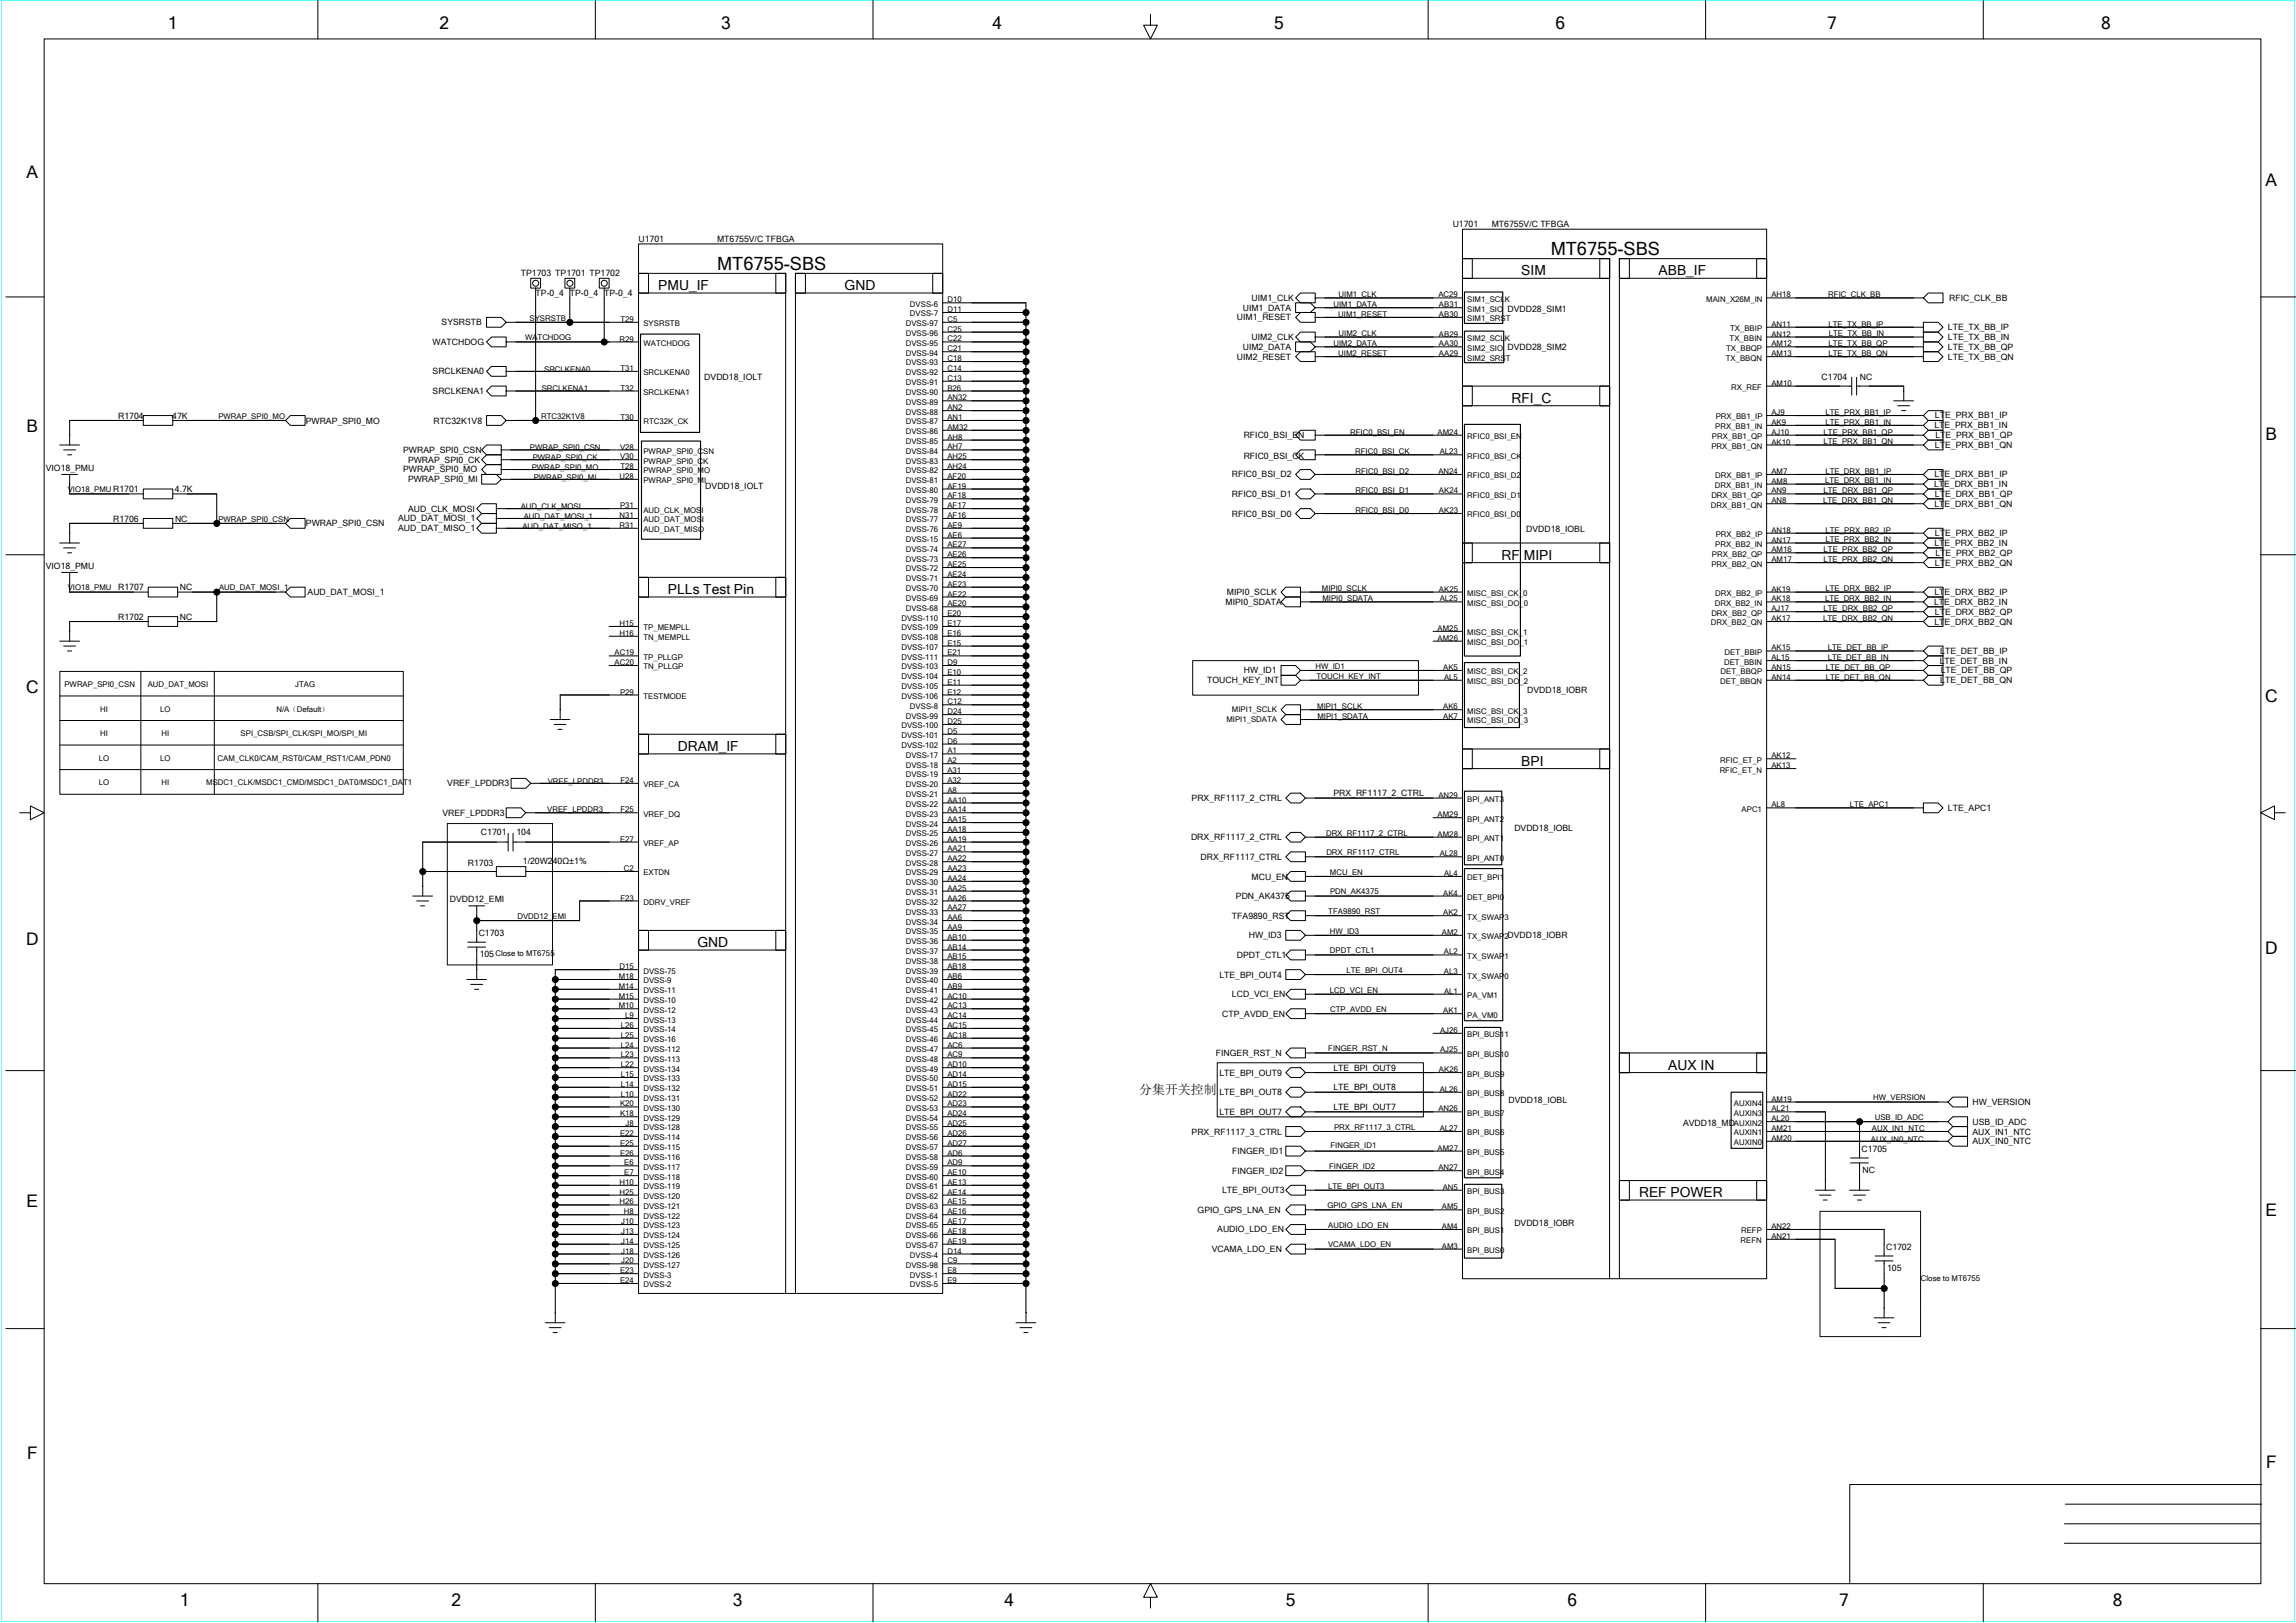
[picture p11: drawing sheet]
<svg xmlns="http://www.w3.org/2000/svg" width="297mm" height="210mm" viewBox="0 0 297 210" stroke-linecap="round" stroke-linejoin="round" font-family="sans-serif">
<defs><g id="words">
<g font-size="2.4">
<text x="92.8" y="34.9">MT6755-SBS</text>
<text x="200.6" y="33">MT6755-SBS</text>
</g>
<g font-size="2.2">
<text x="21.7" y="3.8">1</text>
<text x="56.8" y="3.8">2</text>
<text x="93.3" y="3.8">3</text>
<text x="128.4" y="3.8">4</text>
<text x="164.8" y="3.8">5</text>
<text x="201.2" y="3.8">6</text>
<text x="236.4" y="3.8">7</text>
<text x="271.8" y="3.8">8</text>
<text x="3.4" y="23">A</text>
<text x="293.1" y="24.1">A</text>
<text x="3.4" y="55.8">B</text>
<text x="293.1" y="57">B</text>
<text x="3.4" y="89.7">C</text>
<text x="293" y="90.8">C</text>
<text x="3.4" y="122.3">D</text>
<text x="293" y="123.5">D</text>
<text x="3.4" y="156.2">E</text>
<text x="293.1" y="157.3">E</text>
<text x="3.5" y="188.8">F</text>
<text x="293.2" y="190">F</text>
<text x="23.3" y="207.8">1</text>
<text x="58.4" y="207.8">2</text>
<text x="94.8" y="207.8">3</text>
<text x="130" y="207.8">4</text>
<text x="166.4" y="207.8">5</text>
<text x="202.8" y="207.8">6</text>
<text x="237.9" y="207.8">7</text>
<text x="273.3" y="207.8">8</text>
</g>
<g font-size="1.8">
<text x="196.8" y="35.6">SIM</text>
<text x="214.6" y="35.6">ABB_IF</text>
<text x="85.2" y="37.5">PMU_IF</text>
<text x="109.3" y="37.5">GND</text>
<text x="195.5" y="52.1">RFI_C</text>
<text x="86.4" y="76.9">PLLs Test Pin</text>
<text x="194.3" y="72.4">RF MIPI</text>
<text x="87.7" y="97.2">DRAM_IF</text>
<text x="196.8" y="99.1">BPI</text>
<text x="90.2" y="122.5">GND</text>
<text x="215.8" y="138.4">AUX IN</text>
<text x="212" y="154.9">REF POWER</text>
</g>
<text font-size="1.7" x="147.4" y="141.6">靠靠分分的的</text>
<g font-size="1.1">
<text x="187.9" y="29.4">U1701</text>
<text x="193" y="29.4">MT6755V/C TFBGA</text>
<text x="67.4" y="35.8">TP1703 TP1701 TP1702</text>
<text x="82.6" y="31.3">U1701</text>
<text x="92.8" y="31.3">MT6755V/C TFBGA</text>
<text x="69.3" y="38.3">TP-0_4 TP-0_4 TP-0_4</text>
<text x="160" y="41.4">UIM1_RESET</text>
<text x="160.8" y="40.2">UIM1_DATA</text>
<text x="161.9" y="38.9">UIM1_CLK</text>
<text x="195" y="40.3">DVDD28_SIM1</text>
<text x="252.2" y="38.9">RFIC_CLK_BB</text>
<text x="56" y="44.6">WATCHDOG</text>
<text x="57.1" y="42.1">SYSRSTB</text>
<text x="160" y="46.5">UIM2_RESET</text>
<text x="160.8" y="45.3">UIM2_DATA</text>
<text x="161.9" y="44">UIM2_CLK</text>
<text x="195" y="45.3">DVDD28_SIM2</text>
<text x="252" y="42.7">LTE_TX_BB_IP</text>
<text x="252" y="44">LTE_TX_BB_IN</text>
<text x="252" y="45.3">LTE_TX_BB_QP</text>
<text x="252" y="46.5">LTE_TX_BB_QN</text>
<text x="56" y="51">SRCLKENA1</text>
<text x="56" y="48.5">SRCLKENA0</text>
<text x="91.1" y="49.2">DVDD18_IOLT</text>
<text x="235.7" y="49.2">C1704</text>
<text x="240.6" y="49.2">NC</text>
<text x="15.3" y="54.2">R1704</text>
<text x="22.3" y="54.2">47K</text>
<text x="39.6" y="54.8">PWRAP_SPI0_MO</text>
<text x="52.2" y="58.6">PWRAP_SPI0_CSN</text>
<text x="52.8" y="59.9">PWRAP_SPI0_CK</text>
<text x="56.1" y="54.8">RTC32K1V8</text>
<text x="160.9" y="56.7">RFIC0_BSI_EN</text>
<text x="160.9" y="59.4">RFIC0_BSI_CK</text>
<text x="250.3" y="55.4">LTE_PRX_BB1_IN</text>
<text x="250.3" y="54.1">LTE_PRX_BB1_IP</text>
<text x="250.3" y="58">LTE_PRX_BB1_QN</text>
<text x="250.4" y="56.7">LTE_PRX_BB1_QP</text>
<text x="5.9" y="60.9">VIO18_PMU</text>
<text x="22.6" y="63.7">4.7K</text>
<text x="52.2" y="61.1">PWRAP_SPI0_MO</text>
<text x="52.8" y="62.4">PWRAP_SPI0_MI</text>
<text x="91.2" y="63.3">DVDD18_IOLT</text>
<text x="159.4" y="61.8">RFIC0_BSI_D2</text>
<text x="159.4" y="64.3">RFIC0_BSI_D1</text>
<text x="250.2" y="63">LTE_DRX_BB1_IN</text>
<text x="250.3" y="61.8">LTE_DRX_BB1_IP</text>
<text x="250.3" y="65.6">LTE_DRX_BB1_QN</text>
<text x="250.3" y="64.3">LTE_DRX_BB1_QP</text>
<text x="14.6" y="67.5">R1706</text>
<text x="22.6" y="67.5">NC</text>
<text x="39.6" y="68.1">PWRAP_SPI0_CSN</text>
<text x="51.5" y="67.5">AUD_DAT_MOSI_1</text>
<text x="51.5" y="68.7">AUD_DAT_MISO_1</text>
<text x="52.8" y="66.2">AUD_CLK_MOSI</text>
<text x="159.4" y="66.8">RFIC0_BSI_D0</text>
<text x="197.4" y="68.9">DVDD18_IOBL</text>
<text x="250.3" y="70.7">LTE_PRX_BB2_IN</text>
<text x="250.3" y="69.4">LTE_PRX_BB2_IP</text>
<text x="250.4" y="71.9">LTE_PRX_BB2_QP</text>
<text x="5.9" y="73.6">VIO18_PMU</text>
<text x="15.3" y="76.4">R1707</text>
<text x="23.3" y="76.4">NC</text>
<text x="39.8" y="77">AUD_DAT_MOSI_1</text>
<text x="158.7" y="77">MIPI0_SCLK</text>
<text x="250.3" y="77">LTE_DRX_BB2_IP</text>
<text x="250.3" y="73.2">LTE_PRX_BB2_QN</text>
<text x="15.3" y="80.2">R1702</text>
<text x="23.3" y="80.2">NC</text>
<text x="158.6" y="78.3">MIPI0_SDATA</text>
<text x="250.2" y="78.3">LTE_DRX_BB2_IN</text>
<text x="250.3" y="80.8">LTE_DRX_BB2_QN</text>
<text x="250.3" y="79.5">LTE_DRX_BB2_QP</text>
<text x="156.2" y="88.4">TOUCH_KEY_INT</text>
<text x="160.9" y="87.1">HW_ID1</text>
<text x="197.6" y="89.7">DVDD18_IOBR</text>
<text x="250.9" y="85.9">LTE_DET_BB_IN</text>
<text x="251" y="84.6">LTE_DET_BB_IP</text>
<text x="251" y="88.4">LTE_DET_BB_QN</text>
<text x="251.1" y="87.1">LTE_DET_BB_QP</text>
<text x="57.9" y="101.7">VREF_LPDDR3</text>
<text x="57.2" y="105.6">VREF_LPDDR3</text>
<text x="154.2" y="103.7">PRX_RF1117_2_CTRL</text>
<text x="172.5" y="103">PRX_RF1117_2_CTRL</text>
<text x="195.9" y="107.5">DVDD18_IOBL</text>
<text x="252" y="104.9">LTE_APC1</text>
<text x="60.5" y="112">R1703</text>
<text x="62.2" y="108.1">C1701</text>
<text x="66.8" y="108.1">104</text>
<text x="67.6" y="111.7">1/20W240Ω±1%</text>
<text x="154.1" y="108.7">DRX_RF1117_2_CTRL</text>
<text x="155.3" y="111.2">DRX_RF1117_CTRL</text>
<text x="161.9" y="113.8">MCU_EN</text>
<text x="58.2" y="116.7">DVDD12_EMI</text>
<text x="159.4" y="118.9">TFA9890_RST</text>
<text x="159.9" y="116.3">PDN_AK4375</text>
<text x="61.9" y="121.1">C1703</text>
<text x="62.1" y="123.8">105Close to MT6755</text>
<text x="160" y="124">DPDT_CTL1</text>
<text x="161.6" y="121.4">HW_ID3</text>
<text x="157.8" y="126.5">LTE_BPI_OUT4</text>
<text x="158.1" y="131.5">CTP_AVDD_EN</text>
<text x="159.4" y="129">LCD_VCI_EN</text>
<text x="157.3" y="136.6">FINGER_RST_N</text>
<text x="157.8" y="139.1">LTE_BPI_OUT9</text>
<text x="157.8" y="141.7">LTE_BPI_OUT8</text>
<text x="172.5" y="138.5">LTE_BPI_OUT9</text>
<text x="172.5" y="143.6">LTE_BPI_OUT7</text>
<text x="172.5" y="141.1">LTE_BPI_OUT8</text>
<text x="195.2" y="142.7">DVDD18_IOBL</text>
<text x="255.2" y="143">HW_VERSION</text>
<text x="154.2" y="146.8">PRX_RF1117_3_CTRL</text>
<text x="157.8" y="144.2">LTE_BPI_OUT7</text>
<text x="159.4" y="149.3">FINGER_ID1</text>
<text x="217.7" y="145.6">AVDD18_MDAUXIN2</text>
<text x="240.8" y="149.1">C1705</text>
<text x="255.2" y="148">AUX_IN0_NTC</text>
<text x="255.2" y="146.8">AUX_IN1_NTC</text>
<text x="255.2" y="145.5">USB_ID_ADC</text>
<text x="158.1" y="154.4">LTE_BPI_OUT3</text>
<text x="159.4" y="151.9">FINGER_ID2</text>
<text x="241" y="151.7">NC</text>
<text x="154.9" y="156.9">GPIO_GPS_LNA_EN</text>
<text x="157.5" y="159.4">AUDIO_LDO_EN</text>
<text x="195.9" y="158.6">DVDD18_IOBR</text>
<text x="244" y="161.7">C1702</text>
<text x="156.8" y="162">VCAMA_LDO_EN</text>
<text x="244.1" y="164.4">105</text>
</g>
<g font-size="1">
<text x="68.5" y="41.5">SYSRSTB</text>
<text x="80.3" y="41.6">T29</text>
<text x="117.7" y="39.7">DVSS-6</text>
<text x="117.7" y="40.9">DVSS-7</text>
<text x="122.6" y="41.6">C5</text>
<text x="122.6" y="39.1">D10</text>
<text x="122.6" y="40.4">D11</text>
<text x="172.5" y="39.7">UIM1_DATA</text>
<text x="173.1" y="41">UIM1_RESET</text>
<text x="173.2" y="38.5">UIM1_CLK</text>
<text x="186.1" y="38.5">AC29</text>
<text x="186.2" y="39.7">AB31</text>
<text x="186.2" y="41">AB30</text>
<text x="189.8" y="40.3">SIM1_SIO</text>
<text x="189.8" y="41.6">SIM1_SRST</text>
<text x="189.8" y="39">SIM1_SCLK</text>
<text x="220.7" y="39.1">MAIN_X26M_IN</text>
<text x="229.2" y="38.5">AH18</text>
<text x="236.5" y="38.5">RFIC_CLK_BB</text>
<text x="67.9" y="44">WATCHDOG</text>
<text x="80.2" y="44.2">R29</text>
<text x="80.3" y="48">T31</text>
<text x="83.2" y="44.7">WATCHDOG</text>
<text x="83.2" y="42.2">SYSRSTB</text>
<text x="117.2" y="47.3">DVSS-93</text>
<text x="117.2" y="46">DVSS-94</text>
<text x="117.2" y="44.7">DVSS-95</text>
<text x="117.2" y="43.5">DVSS-96</text>
<text x="117.2" y="42.2">DVSS-97</text>
<text x="122.6" y="48">C14</text>
<text x="122.6" y="46.7">C18</text>
<text x="122.6" y="45.4">C21</text>
<text x="122.6" y="44.2">C22</text>
<text x="122.6" y="42.9">C25</text>
<text x="172.5" y="44.8">UIM2_DATA</text>
<text x="173.1" y="46.1">UIM2_RESET</text>
<text x="173.2" y="43.5">UIM2_CLK</text>
<text x="186.2" y="43.5">AB29</text>
<text x="186.2" y="44.8">AA30</text>
<text x="186.2" y="46.1">AA29</text>
<text x="189.8" y="44.1">SIM2_SCLK</text>
<text x="189.8" y="45.4">SIM2_SIO</text>
<text x="189.8" y="46.7">SIM2_SRST</text>
<text x="223.3" y="46.7">TX_BBQN</text>
<text x="223.3" y="45.4">TX_BBQP</text>
<text x="223.8" y="44.1">TX_BBIN</text>
<text x="223.8" y="42.8">TX_BBIP</text>
<text x="229.2" y="42.3">AN11</text>
<text x="229.2" y="43.5">AN12</text>
<text x="229.2" y="44.8">AM12</text>
<text x="229.2" y="46.1">AM13</text>
<text x="236.6" y="42.2">LTE_TX_BB_IP</text>
<text x="236.6" y="46.1">LTE_TX_BB_QN</text>
<text x="236.6" y="44.8">LTE_TX_BB_QP</text>
<text x="236.6" y="43.5">LTE_TX_BB_IN</text>
<text x="70.1" y="50.6">SRCLKENA1</text>
<text x="70.4" y="48.1">SRCLKENA0</text>
<text x="80.3" y="50.5">T32</text>
<text x="83.2" y="48.6">SRCLKENA0</text>
<text x="83.2" y="51.1">SRCLKENA1</text>
<text x="117.2" y="53.6">DVSS-88</text>
<text x="117.2" y="52.4">DVSS-89</text>
<text x="117.2" y="51.1">DVSS-90</text>
<text x="117.2" y="49.8">DVSS-91</text>
<text x="117.2" y="48.6">DVSS-92</text>
<text x="122.6" y="50.5">B26</text>
<text x="122.6" y="49.3">C13</text>
<text x="122.6" y="53.1">AN2</text>
<text x="122.6" y="51.8">AN32</text>
<text x="224" y="50.5">RX_REF</text>
<text x="229.2" y="49.9">AM10</text>
<text x="229.2" y="53.7">AJ9</text>
<text x="236.2" y="53.7">LTE_PRX_BB1_IP</text>
<text x="28.3" y="54.2">PWRAP_SPI0_MO</text>
<text x="68.6" y="58.3">PWRAP_SPI0_CSN</text>
<text x="68.9" y="59.5">PWRAP_SPI0_CK</text>
<text x="70" y="54.2">RTC32K1V8</text>
<text x="80.2" y="58.2">V28</text>
<text x="80.2" y="59.4">V30</text>
<text x="80.3" y="54.3">T30</text>
<text x="83.2" y="54.9">RTC32K_CK</text>
<text x="83.2" y="58.7">PWRAP_SPI0_CSN</text>
<text x="83.2" y="60">PWRAP_SPI0_CK</text>
<text x="117.2" y="60">DVSS-83</text>
<text x="117.2" y="58.7">DVSS-84</text>
<text x="117.2" y="57.4">DVSS-85</text>
<text x="117.2" y="56.2">DVSS-86</text>
<text x="117.2" y="54.9">DVSS-87</text>
<text x="122.6" y="59.4">AH25</text>
<text x="122.6" y="58.1">AH7</text>
<text x="122.6" y="56.9">AH8</text>
<text x="122.6" y="55.6">AM32</text>
<text x="122.6" y="54.3">AN1</text>
<text x="174.7" y="56.2">RFIC0_BSI_EN</text>
<text x="175.3" y="58.8">RFIC0_BSI_CK</text>
<text x="186" y="56.2">AM24</text>
<text x="186.3" y="58.8">AL23</text>
<text x="189.8" y="59.4">RFIC0_BSI_CK</text>
<text x="189.8" y="56.8">RFIC0_BSI_EN</text>
<text x="221.4" y="58.1">PRX_BB1_QN</text>
<text x="221.5" y="56.8">PRX_BB1_QP</text>
<text x="221.9" y="55.5">PRX_BB1_IN</text>
<text x="222" y="54.3">PRX_BB1_IP</text>
<text x="229.2" y="56.2">AJ10</text>
<text x="229.2" y="57.5">AK10</text>
<text x="229.2" y="55">AK9</text>
<text x="235.9" y="57.5">LTE_PRX_BB1_QN</text>
<text x="235.9" y="56.2">LTE_PRX_BB1_QP</text>
<text x="236.2" y="54.9">LTE_PRX_BB1_IN</text>
<text x="8.8" y="63.7">VIO18_PMU R1701</text>
<text x="67.4" y="65.8">AUD_CLK_MOSI</text>
<text x="68.8" y="60.8">PWRAP_SPI0_MO</text>
<text x="69" y="62.1">PWRAP_SPI0_MI</text>
<text x="80.2" y="62">U28</text>
<text x="80.2" y="65.8">P31</text>
<text x="80.3" y="60.7">T28</text>
<text x="83.2" y="61.3">PWRAP_SPI0_MO</text>
<text x="83.2" y="62.5">PWRAP_SPI0_MI</text>
<text x="117.2" y="65">DVSS-79</text>
<text x="117.2" y="63.8">DVSS-80</text>
<text x="117.2" y="62.5">DVSS-81</text>
<text x="117.2" y="61.3">DVSS-82</text>
<text x="122.6" y="65.7">AF17</text>
<text x="122.6" y="64.5">AF18</text>
<text x="122.6" y="63.2">AF19</text>
<text x="122.6" y="62">AF20</text>
<text x="122.6" y="60.7">AH24</text>
<text x="175.4" y="63.8">RFIC0_BSI_D1</text>
<text x="175.4" y="61.3">RFIC0_BSI_D2</text>
<text x="186.1" y="61.3">AN24</text>
<text x="186.2" y="63.8">AK24</text>
<text x="189.8" y="61.9">RFIC0_BSI_D2</text>
<text x="189.8" y="64.4">RFIC0_BSI_D1</text>
<text x="221.3" y="65.7">DRX_BB1_QN</text>
<text x="221.4" y="64.4">DRX_BB1_QP</text>
<text x="221.8" y="63.1">DRX_BB1_IN</text>
<text x="221.9" y="61.9">DRX_BB1_IP</text>
<text x="229.2" y="61.3">AM7</text>
<text x="229.2" y="62.6">AM8</text>
<text x="229.2" y="63.8">AN9</text>
<text x="229.2" y="65.1">AN8</text>
<text x="235.9" y="65.1">LTE_DRX_BB1_QN</text>
<text x="235.9" y="63.8">LTE_DRX_BB1_QP</text>
<text x="236.1" y="62.5">LTE_DRX_BB1_IN</text>
<text x="236.2" y="61.3">LTE_DRX_BB1_IP</text>
<text x="28.3" y="67.5">PWRAP_SPI0_CSN</text>
<text x="67.6" y="68.4">AUD_DAT_MISO_1</text>
<text x="67.8" y="67.1">AUD_DAT_MOSI_1</text>
<text x="80.2" y="67">N31</text>
<text x="80.2" y="68.3">R31</text>
<text x="83.2" y="66.3">AUD_CLK_MOSI</text>
<text x="83.2" y="67.6">AUD_DAT_MOSI</text>
<text x="83.2" y="68.9">AUD_DAT_MISO</text>
<text x="117.2" y="71.4">DVSS-74</text>
<text x="117.2" y="70.1">DVSS-15</text>
<text x="117.2" y="68.9">DVSS-76</text>
<text x="117.2" y="67.6">DVSS-77</text>
<text x="117.2" y="66.3">DVSS-78</text>
<text x="122.6" y="68.3">AE9</text>
<text x="122.6" y="67">AF16</text>
<text x="122.6" y="70.8">AE27</text>
<text x="122.6" y="69.6">AE6</text>
<text x="175.4" y="66.4">RFIC0_BSI_D0</text>
<text x="186.2" y="66.4">AK23</text>
<text x="189.8" y="67">RFIC0_BSI_D0</text>
<text x="221.9" y="70.8">PRX_BB2_IN</text>
<text x="222" y="69.5">PRX_BB2_IP</text>
<text x="229.2" y="68.9">AN18</text>
<text x="229.2" y="70.2">AN17</text>
<text x="229.2" y="71.5">AM16</text>
<text x="235.9" y="71.4">LTE_PRX_BB2_QP</text>
<text x="236.2" y="70.2">LTE_PRX_BB2_IN</text>
<text x="236.2" y="68.9">LTE_PRX_BB2_IP</text>
<text x="8.8" y="76.4">VIO18_PMU</text>
<text x="28.3" y="76.4">AUD_DAT_MOSI_1</text>
<text x="117.2" y="77.7">DVSS-69</text>
<text x="117.2" y="76.5">DVSS-70</text>
<text x="117.2" y="75.2">DVSS-71</text>
<text x="117.2" y="73.9">DVSS-72</text>
<text x="117.2" y="72.7">DVSS-73</text>
<text x="122.6" y="77.2">AE22</text>
<text x="122.6" y="75.9">AE23</text>
<text x="122.6" y="74.6">AE24</text>
<text x="122.6" y="73.4">AE25</text>
<text x="122.6" y="72.1">AE26</text>
<text x="171" y="76.5">MIPI0_SCLK</text>
<text x="171.1" y="77.8">MIPI0_SDATA</text>
<text x="186.2" y="76.5">AK25</text>
<text x="186.3" y="77.8">AL25</text>
<text x="189.8" y="77.1">MISC_BSI_CK_0</text>
<text x="221.4" y="73.3">PRX_BB2_QN</text>
<text x="221.5" y="72">PRX_BB2_QP</text>
<text x="221.9" y="77.1">DRX_BB2_IP</text>
<text x="229.2" y="72.7">AM17</text>
<text x="229.2" y="76.5">AK19</text>
<text x="229.2" y="77.8">AK18</text>
<text x="235.9" y="72.7">LTE_PRX_BB2_QN</text>
<text x="236.1" y="77.8">LTE_DRX_BB2_IN</text>
<text x="236.2" y="76.5">LTE_DRX_BB2_IP</text>
<text x="80.2" y="82.3">H16</text>
<text x="80.2" y="81">H15</text>
<text x="83.2" y="81.6">TP_MEMPLL</text>
<text x="83.2" y="82.8">TN_MEMPLL</text>
<text x="116.6" y="82.8">DVSS-108</text>
<text x="116.6" y="81.6">DVSS-109</text>
<text x="116.6" y="80.3">DVSS-110</text>
<text x="117.2" y="79">DVSS-68</text>
<text x="122.6" y="83.5">E15</text>
<text x="122.6" y="82.3">E16</text>
<text x="122.6" y="81">E17</text>
<text x="122.6" y="79.7">E20</text>
<text x="122.6" y="78.4">AE20</text>
<text x="186" y="82.9">AM26</text>
<text x="186" y="81.6">AM25</text>
<text x="189.8" y="78.4">MISC_BSI_DO_0</text>
<text x="189.8" y="83.5">MISC_BSI_DO_1</text>
<text x="189.8" y="82.2">MISC_BSI_CK_1</text>
<text x="221.3" y="80.9">DRX_BB2_QN</text>
<text x="221.4" y="79.7">DRX_BB2_QP</text>
<text x="221.8" y="78.4">DRX_BB2_IN</text>
<text x="229.2" y="79.1">AJ17</text>
<text x="229.2" y="80.4">AK17</text>
<text x="235.9" y="80.3">LTE_DRX_BB2_QN</text>
<text x="235.9" y="79.1">LTE_DRX_BB2_QP</text>
<text x="8.3" y="88.9">PWRAP_SPI0_CSN</text>
<text x="19.1" y="88.9">AUD_DAT_MOSI</text>
<text x="38.2" y="88.9">JTAG</text>
<text x="79.5" y="84.8">AC19</text>
<text x="79.5" y="86">AC20</text>
<text x="80.2" y="89.9">P29</text>
<text x="83.2" y="85.4">TP_PLLGP</text>
<text x="83.2" y="86.6">TN_PLLGP</text>
<text x="116.6" y="86.6">DVSS-103</text>
<text x="116.6" y="87.9">DVSS-104</text>
<text x="116.6" y="89.2">DVSS-105</text>
<text x="116.6" y="84.1">DVSS-107</text>
<text x="116.6" y="85.4">DVSS-111</text>
<text x="122.6" y="84.8">E21</text>
<text x="122.6" y="86">D9</text>
<text x="122.6" y="87.3">E10</text>
<text x="122.6" y="88.6">E11</text>
<text x="122.6" y="89.9">E12</text>
<text x="170.2" y="86.5">HW_ID1</text>
<text x="170.3" y="87.8">TOUCH_KEY_INT</text>
<text x="186.7" y="86.7">AK5</text>
<text x="186.8" y="87.9">AL5</text>
<text x="189.8" y="88.5">MISC_BSI_DO_2</text>
<text x="189.8" y="87.2">MISC_BSI_CK_2</text>
<text x="222.5" y="88.5">DET_BBQN</text>
<text x="222.6" y="87.2">DET_BBQP</text>
<text x="223.1" y="86">DET_BBIN</text>
<text x="223.1" y="84.7">DET_BBIP</text>
<text x="229.2" y="86.7">AN15</text>
<text x="229.2" y="87.9">AN14</text>
<text x="229.2" y="84.2">AK15</text>
<text x="229.2" y="85.4">AL15</text>
<text x="236.2" y="87.9">LTE_DET_BB_QN</text>
<text x="236.2" y="86.7">LTE_DET_BB_QP</text>
<text x="236.4" y="85.4">LTE_DET_BB_IN</text>
<text x="236.5" y="84.1">LTE_DET_BB_IP</text>
<text x="13" y="95.2">HI</text>
<text x="13" y="92.1">HI</text>
<text x="20.7" y="92.1">LO</text>
<text x="20.9" y="95.2">HI</text>
<text x="31.1" y="95.2">SPI_CSB/SPI_CLK/SPI_MO/SPI_MI</text>
<text x="35.8" y="92.1">N/A，Default）</text>
<text x="83.2" y="90.4">TESTMODE</text>
<text x="116.6" y="94.2">DVSS-100</text>
<text x="116.6" y="95.5">DVSS-101</text>
<text x="116.6" y="90.4">DVSS-106</text>
<text x="117.2" y="93">DVSS-99</text>
<text x="117.7" y="91.7">DVSS-8</text>
<text x="122.6" y="91.1">C12</text>
<text x="122.6" y="92.4">D24</text>
<text x="122.6" y="93.7">D25</text>
<text x="122.6" y="94.9">D5</text>
<text x="158.7" y="93.5">MIPI1_SDATA</text>
<text x="159.4" y="92.2">MIPI1_SCLK</text>
<text x="170.4" y="91.7">MIPI1_SCLK</text>
<text x="170.4" y="93">MIPI1_SDATA</text>
<text x="186.7" y="93">AK7</text>
<text x="186.7" y="91.8">AK6</text>
<text x="189.8" y="93.6">MISC_BSI_DO_3</text>
<text x="189.8" y="92.3">MISC_BSI_CK_3</text>
<text x="12.8" y="101.6">LO</text>
<text x="12.8" y="98.4">LO</text>
<text x="20.7" y="98.4">LO</text>
<text x="20.9" y="101.6">HI</text>
<text x="26.7" y="101.6">MSDC1_CLK/MSDC1_CMD/MSDC1_DAT0/MSDC1_DAT1</text>
<text x="28.1" y="98.4">CAM_CLK0/CAM_RST0/CAM_RST1/CAM_PDN0</text>
<text x="70.9" y="101.4">VREF_LPDDR3</text>
<text x="80.3" y="101.3">F24</text>
<text x="83.2" y="101.9">VREF_CA</text>
<text x="116.6" y="96.8">DVSS-102</text>
<text x="117.2" y="98">DVSS-17</text>
<text x="117.2" y="99.3">DVSS-18</text>
<text x="117.2" y="100.6">DVSS-19</text>
<text x="117.2" y="101.9">DVSS-20</text>
<text x="122.6" y="96.2">D6</text>
<text x="122.6" y="97.5">A1</text>
<text x="122.6" y="98.8">A2</text>
<text x="122.6" y="100">A31</text>
<text x="122.6" y="101.3">A32</text>
<text x="222.5" y="99.9">RFIC_ET_N</text>
<text x="222.5" y="98.7">RFIC_ET_P</text>
<text x="229.2" y="99.4">AK13</text>
<text x="229.2" y="98.1">AK12</text>
<text x="70.8" y="105.1">VREF_LPDDR3</text>
<text x="80.3" y="105.1">F25</text>
<text x="83.2" y="105.7">VREF_DQ</text>
<text x="117.2" y="103.1">DVSS-21</text>
<text x="117.2" y="104.4">DVSS-22</text>
<text x="117.2" y="105.7">DVSS-23</text>
<text x="117.2" y="106.9">DVSS-24</text>
<text x="122.6" y="105.1">AA14</text>
<text x="122.6" y="106.4">AA15</text>
<text x="122.6" y="107.6">AA18</text>
<text x="122.6" y="102.6">A8</text>
<text x="122.6" y="103.8">AA10</text>
<text x="186" y="105.7">AM29</text>
<text x="186.1" y="103.2">AN29</text>
<text x="189.8" y="103.8">BPI_ANT3</text>
<text x="189.8" y="106.3">BPI_ANT2</text>
<text x="225.3" y="105">APC1</text>
<text x="229.2" y="104.5">AL8</text>
<text x="239.3" y="104.4">LTE_APC1</text>
<text x="80.2" y="108.9">E27</text>
<text x="80.7" y="112.7">C2</text>
<text x="83.2" y="113.3">EXTDN</text>
<text x="83.2" y="109.5">VREF_AP</text>
<text x="117.2" y="108.2">DVSS-25</text>
<text x="117.2" y="109.5">DVSS-26</text>
<text x="117.2" y="110.7">DVSS-27</text>
<text x="117.2" y="112">DVSS-28</text>
<text x="117.2" y="113.3">DVSS-29</text>
<text x="122.6" y="108.9">AA19</text>
<text x="122.6" y="110.2">AA21</text>
<text x="122.6" y="111.4">AA22</text>
<text x="122.6" y="112.7">AA23</text>
<text x="122.6" y="114">AA24</text>
<text x="171.6" y="108.1">DRX_RF1117_2_CTRL</text>
<text x="171.6" y="110.6">DRX_RF1117_CTRL</text>
<text x="172.1" y="113.2">MCU_EN</text>
<text x="186" y="108.2">AM28</text>
<text x="186.3" y="110.8">AL28</text>
<text x="186.8" y="113.3">AL4</text>
<text x="189.8" y="108.8">BPI_ANT1</text>
<text x="189.8" y="111.4">BPI_ANT0</text>
<text x="189.8" y="113.9">DET_BPI1</text>
<text x="66.9" y="118.9">DVDD12_EMI</text>
<text x="80.3" y="116.5">F23</text>
<text x="83.2" y="117.1">DDRV_VREF</text>
<text x="117.2" y="114.5">DVSS-30</text>
<text x="117.2" y="115.8">DVSS-31</text>
<text x="117.2" y="117.1">DVSS-32</text>
<text x="117.2" y="118.3">DVSS-33</text>
<text x="117.2" y="119.6">DVSS-34</text>
<text x="122.6" y="115.2">AA25</text>
<text x="122.6" y="116.5">AA26</text>
<text x="122.6" y="117.8">AA27</text>
<text x="122.6" y="119.1">AA6</text>
<text x="171.8" y="118.3">TFA9890_RST</text>
<text x="172.1" y="115.7">PDN_AK4375</text>
<text x="186.7" y="115.9">AK4</text>
<text x="186.7" y="118.4">AK2</text>
<text x="189.8" y="116.4">DET_BPI0</text>
<text x="189.8" y="119">TX_SWAP3</text>
<text x="80.2" y="125.4">D15</text>
<text x="83.2" y="126">DVSS-75</text>
<text x="117.2" y="120.9">DVSS-35</text>
<text x="117.2" y="122.2">DVSS-36</text>
<text x="117.2" y="123.4">DVSS-37</text>
<text x="117.2" y="124.7">DVSS-38</text>
<text x="117.2" y="126">DVSS-39</text>
<text x="122.6" y="121.6">AB10</text>
<text x="122.6" y="122.9">AB14</text>
<text x="122.6" y="124.1">AB15</text>
<text x="122.6" y="125.4">AB18</text>
<text x="122.6" y="120.3">AA9</text>
<text x="172" y="120.8">HW_ID3</text>
<text x="172.1" y="123.3">DPDT_CTL1</text>
<text x="174.2" y="125.9">LTE_BPI_OUT4</text>
<text x="186.5" y="120.9">AM2</text>
<text x="186.8" y="123.5">AL2</text>
<text x="189.8" y="124.1">TX_SWAP1</text>
<text x="189.8" y="121.5">TX_SWAP2DVDD18_IOBR</text>
<text x="80" y="130.4">M10</text>
<text x="80" y="127.9">M14</text>
<text x="80" y="126.7">M18</text>
<text x="80" y="129.2">M15</text>
<text x="80.9" y="131.7">L9</text>
<text x="83.2" y="131">DVSS-12</text>
<text x="83.2" y="128.5">DVSS-11</text>
<text x="83.2" y="129.8">DVSS-10</text>
<text x="83.2" y="127.2">DVSS-9</text>
<text x="117.2" y="127.2">DVSS-40</text>
<text x="117.2" y="128.5">DVSS-41</text>
<text x="117.2" y="129.8">DVSS-42</text>
<text x="117.2" y="131">DVSS-43</text>
<text x="122.6" y="126.7">AB6</text>
<text x="122.6" y="127.9">AB9</text>
<text x="122.6" y="129.2">AC10</text>
<text x="122.6" y="130.5">AC13</text>
<text x="122.6" y="131.7">AC14</text>
<text x="172.1" y="128.4">LCD_VCI_EN</text>
<text x="172.1" y="130.9">CTP_AVDD_EN</text>
<text x="186.7" y="131.1">AK1</text>
<text x="186.8" y="126">AL3</text>
<text x="186.8" y="128.6">AL1</text>
<text x="189.8" y="126.6">TX_SWAP0</text>
<text x="189.8" y="129.1">PA_VM1</text>
<text x="189.8" y="131.7">PA_VM0</text>
<text x="80.3" y="136.8">L23</text>
<text x="80.3" y="135.5">L24</text>
<text x="80.3" y="134.3">L25</text>
<text x="80.3" y="133">L26</text>
<text x="83.2" y="137.4">DVSS-113</text>
<text x="83.2" y="136.1">DVSS-112</text>
<text x="83.2" y="134.8">DVSS-16</text>
<text x="83.2" y="133.6">DVSS-14</text>
<text x="83.2" y="132.3">DVSS-13</text>
<text x="117.2" y="132.3">DVSS-44</text>
<text x="117.2" y="133.6">DVSS-45</text>
<text x="117.2" y="134.8">DVSS-46</text>
<text x="117.2" y="136.1">DVSS-47</text>
<text x="117.2" y="137.4">DVSS-48</text>
<text x="122.6" y="133">AC15</text>
<text x="122.6" y="134.3">AC18</text>
<text x="122.6" y="135.5">AC6</text>
<text x="122.6" y="136.8">AC9</text>
<text x="171.8" y="136">FINGER_RST_N</text>
<text x="186.3" y="133.6">AJ26</text>
<text x="186.3" y="136.2">AJ25</text>
<text x="189.8" y="134.2">BPI_BUS11</text>
<text x="189.8" y="136.7">BPI_BUS10</text>
<text x="80.2" y="143.2">K20</text>
<text x="80.3" y="140.6">L14</text>
<text x="80.3" y="139.3">L15</text>
<text x="80.3" y="138.1">L22</text>
<text x="80.3" y="141.9">L10</text>
<text x="83.2" y="143.7">DVSS-130</text>
<text x="83.2" y="142.5">DVSS-131</text>
<text x="83.2" y="141.2">DVSS-132</text>
<text x="83.2" y="139.9">DVSS-133</text>
<text x="83.2" y="138.6">DVSS-134</text>
<text x="117.2" y="138.6">DVSS-49</text>
<text x="117.2" y="139.9">DVSS-50</text>
<text x="117.2" y="141.2">DVSS-51</text>
<text x="117.2" y="142.5">DVSS-52</text>
<text x="117.2" y="143.7">DVSS-53</text>
<text x="122.6" y="138.1">AD10</text>
<text x="122.6" y="139.3">AD14</text>
<text x="122.6" y="140.6">AD15</text>
<text x="122.6" y="141.9">AD22</text>
<text x="122.6" y="143.2">AD23</text>
<text x="186.1" y="143.8">AN26</text>
<text x="186.2" y="138.7">AK26</text>
<text x="186.3" y="141.2">AL26</text>
<text x="189.8" y="141.8">BPI_BUS8</text>
<text x="189.8" y="139.3">BPI_BUS9</text>
<text x="224.3" y="143.1">AUXIN4</text>
<text x="229.2" y="143.8">AL21</text>
<text x="229.2" y="142.5">AM19</text>
<text x="242.3" y="142.4">HW_VERSION</text>
<text x="80.2" y="148.2">E25</text>
<text x="80.2" y="149.5">E26</text>
<text x="80.2" y="147">E22</text>
<text x="80.2" y="144.4">K18</text>
<text x="80.9" y="145.7">J8</text>
<text x="83.2" y="147.5">DVSS-114</text>
<text x="83.2" y="148.8">DVSS-115</text>
<text x="83.2" y="146.3">DVSS-128</text>
<text x="83.2" y="145">DVSS-129</text>
<text x="117.2" y="145">DVSS-54</text>
<text x="117.2" y="146.3">DVSS-55</text>
<text x="117.2" y="147.5">DVSS-56</text>
<text x="117.2" y="148.8">DVSS-57</text>
<text x="122.6" y="144.4">AD24</text>
<text x="122.6" y="145.7">AD25</text>
<text x="122.6" y="147">AD26</text>
<text x="122.6" y="148.2">AD27</text>
<text x="122.6" y="149.5">AD6</text>
<text x="172.1" y="148.6">FINGER_ID1</text>
<text x="172.6" y="146.2">PRX_RF1117_3_CTRL</text>
<text x="186" y="148.9">AM27</text>
<text x="186.3" y="146.3">AL27</text>
<text x="189.8" y="144.4">BPI_BUS7</text>
<text x="189.8" y="146.9">BPI_BUS6</text>
<text x="189.8" y="149.4">BPI_BUS5</text>
<text x="224.3" y="146.9">AUXIN1</text>
<text x="224.3" y="148.2">AUXIN0</text>
<text x="224.3" y="144.4">AUXIN3</text>
<text x="229.2" y="145.1">AL20</text>
<text x="229.2" y="146.3">AM21</text>
<text x="229.2" y="147.6">AM20</text>
<text x="242" y="147.7">AUX_IN0_NTC</text>
<text x="242.2" y="146.3">AUX_IN1_NTC</text>
<text x="242.5" y="144.9">USB_ID_ADC</text>
<text x="80.2" y="153.3">H10</text>
<text x="80.2" y="154.6">H25</text>
<text x="80.2" y="155.8">H26</text>
<text x="80.8" y="150.8">E6</text>
<text x="80.8" y="152">E7</text>
<text x="83.2" y="150.1">DVSS-116</text>
<text x="83.2" y="151.3">DVSS-117</text>
<text x="83.2" y="152.6">DVSS-118</text>
<text x="83.2" y="153.9">DVSS-119</text>
<text x="83.2" y="155.1">DVSS-120</text>
<text x="117.2" y="150.1">DVSS-58</text>
<text x="117.2" y="151.3">DVSS-59</text>
<text x="117.2" y="152.6">DVSS-60</text>
<text x="117.2" y="153.9">DVSS-61</text>
<text x="117.2" y="155.1">DVSS-62</text>
<text x="122.6" y="154.6">AE14</text>
<text x="122.6" y="155.8">AE15</text>
<text x="122.6" y="150.8">AD9</text>
<text x="122.6" y="152">AE10</text>
<text x="122.6" y="153.3">AE13</text>
<text x="171.8" y="153.8">LTE_BPI_OUT3</text>
<text x="172" y="151.3">FINGER_ID2</text>
<text x="186.1" y="151.4">AN27</text>
<text x="186.6" y="153.9">AN5</text>
<text x="189.8" y="152">BPI_BUS4</text>
<text x="189.8" y="154.5">BPI_BUS3</text>
<text x="80.4" y="158.4">J10</text>
<text x="80.4" y="159.6">J13</text>
<text x="80.4" y="160.9">J14</text>
<text x="80.7" y="157.1">H8</text>
<text x="83.2" y="156.4">DVSS-121</text>
<text x="83.2" y="157.7">DVSS-122</text>
<text x="83.2" y="158.9">DVSS-123</text>
<text x="83.2" y="160.2">DVSS-124</text>
<text x="83.2" y="161.5">DVSS-125</text>
<text x="117.2" y="156.4">DVSS-63</text>
<text x="117.2" y="157.7">DVSS-64</text>
<text x="117.2" y="158.9">DVSS-65</text>
<text x="117.2" y="160.2">DVSS-66</text>
<text x="117.2" y="161.5">DVSS-67</text>
<text x="122.6" y="157.1">AE16</text>
<text x="122.6" y="158.4">AE17</text>
<text x="122.6" y="159.6">AE18</text>
<text x="122.6" y="160.9">AE19</text>
<text x="171.7" y="156.3">GPIO_GPS_LNA_EN</text>
<text x="171.8" y="161.4">VCAMA_LDO_EN</text>
<text x="171.8" y="158.9">AUDIO_LDO_EN</text>
<text x="186.5" y="156.5">AM5</text>
<text x="186.5" y="159">AM4</text>
<text x="186.5" y="161.5">AM3</text>
<text x="189.8" y="157">BPI_BUS2</text>
<text x="189.8" y="159.6">BPI_BUS1</text>
<text x="225.2" y="160.8">REFN</text>
<text x="225.3" y="159.6">REFP</text>
<text x="229.2" y="159">AN22</text>
<text x="229.2" y="160.3">AN21</text>
<text x="80.2" y="164.7">E23</text>
<text x="80.2" y="166">E24</text>
<text x="80.4" y="162.2">J18</text>
<text x="80.4" y="163.5">J20</text>
<text x="83.2" y="162.8">DVSS-126</text>
<text x="83.2" y="164">DVSS-127</text>
<text x="83.2" y="165.3">DVSS-3</text>
<text x="83.2" y="166.6">DVSS-2</text>
<text x="117.2" y="164">DVSS-98</text>
<text x="117.7" y="162.8">DVSS-4</text>
<text x="117.7" y="165.3">DVSS-1</text>
<text x="117.7" y="166.6">DVSS-5</text>
<text x="122.6" y="162.2">D14</text>
<text x="122.6" y="164.7">E8</text>
<text x="122.6" y="166">E9</text>
<text x="122.6" y="163.5">C9</text>
<text x="189.8" y="162.1">BPI_BUS0</text>
<text x="248.5" y="165.7">Close to MT6755</text>
</g>
</g></defs>
<path d="M.1 0h296.8v209.8h-296.8z" fill="none" stroke="#0ff" stroke-width=".13"/>
<g fill="none" stroke="#000" stroke-width=".13">
<path d="M5.7 5h286.8v199.9h-286.8zM41.1 .1v4.9M77 .1v4.9M112.9 .1v4.9M148.8 1.9v1.4h.9l-.9 1.7-.8-1.7h.8M184.8 .1v4.9M220.7 .1v4.9M256.6 .1v4.9M.8 38.4h4.9M68.7 36h1.2v1.3h-1.2zM69.3 37.3v17.1M73.1 36h1.3v1.3h-1.3z"/>
<path d="M73.7 37.3v4.4M77.5 36h1.3v1.3h-1.3zM78.2 37.3v7M82.6 31.6h39.4v135.7h-39.4zM82.6 35.4h1.3v2.5h-1.3zM82.6 35.4h19.1M82.6 37.9h19.1M100.4 35.4h1.3v2.5h-1.3zM101.6 35.3v132M102.9 35.4h1.3v2.5h-1.3zM102.9 35.4h19.1M102.9 37.9h19.1"/>
<path d="M102.9 35.3v132M120.7 35.4h1.3v2.5h-1.3zM121.9 39.2h10.8v131.9M167.6 39.2h1.9l.7 .6-.7 .6h-1.9zM168.3 37.9h1.9v1.3h-1.9l-.7-.7zM170.1 38.5h19.1M170.1 39.8h19.1M189.2 33.5h1.3v2.5h-1.3zM189.2 33.5h19.1M189.2 36h19.1M189.2 29.7h39.4v135.7h-39.4zM207 33.5h1.3v2.5h-1.3z"/>
<path d="M208.2 33.4v132M209.5 33.4v132M209.5 33.5h19.1M209.5 36h19.1M209.5 33.5h1.3v2.5h-1.3zM227.3 33.5h1.3v2.5h-1.3zM228.5 38.5h20.4M249.5 37.9h1.9v1.3h-1.9l-.7-.7zM292.5 38.4h4.5M7.7 57.6h2.6M8.2 58.2h1.6M8.7 58.8h.6"/>
<path d="M9 54.4h9.6M9 54.4v3.2M18.5 53.8h3.8v1.2h-3.8zM22.3 54.4h14.7M37.6 53.8h1.9v1.2h-1.9l-.7-.6zM62.9 58.8h2v1.3h-2l-.6-.6zM62.9 57.6h2v1.2h-2l-.6-.6zM62.9 53.8h2l.6 .6-.6 .6h-2zM62.9 41.1h2l.6 .6-.6 .6h-2zM63.6 50h1.9v1.2h-1.9l-.7-.6zM63.6 47.4h1.9v1.3h-1.9l-.7-.7zM63.6 43.6h1.9v1.3h-1.9l-.7-.7z"/>
<path d="M64.8 58.2h17.8M64.8 59.5h17.8M65.5 41.7h17.1M65.5 44.2h17.1M65.5 48h17.1M65.5 50.6h17.1M65.5 54.4h17.1M121.9 51.9h10.8M121.9 53.1h10.8M121.9 41.7h10.8M121.9 44.2h10.8M121.9 48h10.8"/>
<path d="M121.9 50.6h10.8M121.9 54.4h10.8M121.9 58.2h10.8M121.9 59.5h10.8M121.9 56.9h10.8M121.9 55.7h10.8M121.9 49.3h10.8M121.9 46.8h10.8M121.9 45.5h10.8M121.9 43h10.8M121.9 40.4h10.8M167.6 44.2h1.9l.7 .7-.7 .6h-1.9z"/>
<path d="M168.3 43h1.9v1.2h-1.9l-.7-.6zM168.3 40.4h1.9v1.3h-1.9l-.7-.6zM168.3 45.5h1.9v1.3h-1.9l-.7-.7zM168.3 55.7h1.9v1.2h-1.9l-.7-.6zM168.3 58.2h1.9v1.3h-1.9l-.7-.7zM170.1 43.6h19.1M170.1 44.9h19.1M170.1 46.1h19.1M170.1 56.3h19.1M170.1 41.1h19.1M170.1 58.8h19.1M189.2 50h19.1"/>
<path d="M189.2 52.5h19.1M189.2 50h1.3v2.5h-1.3zM207 50h1.3v2.5h-1.3zM228.5 42.3h20.4M228.5 43.6h20.4M228.5 44.9h20.4M228.5 46.1h20.4M228.5 50h11.1M228.5 53.8h20.4M228.5 55h20.4M228.5 56.3h20.4M228.5 57.6h20.4"/>
<path d="M239.6 48.8v2.3M240.2 50h6.1v1.9M240.2 48.8v2.3M245 51.9h2.6M245.5 52.5h1.6M246 53.1h.5M248.8 41.7h1.9l.7 .6-.7 .7h-1.9zM248.8 43h1.9l.7 .6-.7 .6h-1.9zM248.8 44.2h1.9l.7 .7-.7 .6h-1.9zM248.8 45.5h1.9l.7 .6-.7 .7h-1.9zM249.5 53.1h1.9v1.3h-1.9l-.7-.6zM249.5 54.4h1.9v1.3h-1.9l-.7-.7z"/>
<path d="M249.5 55.7h1.9v1.2h-1.9l-.7-.6zM249.5 56.9h1.9v1.3h-1.9l-.7-.6zM.8 71.8h4.9M7.7 70.3h2.6M8 74.1h2M8 61.4h2M8.2 70.9h1.6M8.7 71.5h.6M9 67.7h9.6M9 63.9h9.6M9 76.6h10.2M9 61.4v2.5"/>
<path d="M9 67.7v2.6M9 74.1v2.5M18.5 67.1h3.8v1.2h-3.8zM18.5 63.3h3.8v1.2h-3.8zM19.2 76h3.8v1.2h-3.8zM19.2 79.8h3.8v1.2h-3.8zM22.3 67.7h14.7M22.3 63.9h5.7v3.8M23 76.6h14M28 76.6v3.8M37.6 67.1h1.9v1.2h-1.9l-.7-.6zM37.6 76h1.9v1.2h-1.9l-.7-.6z"/>
<path d="M62.3 61.4h1.9l.7 .6-.7 .6h-1.9zM62.3 65.2h1.9v1.2h-1.9l-.6-.6zM62.3 66.4h1.9v1.3h-1.9l-.6-.6zM62.3 67.7h1.9v1.3h-1.9l-.6-.7zM62.9 60.1h2v1.3h-2l-.6-.7zM64.2 65.8h18.4M64.2 67.1h18.4M64.2 68.3h18.4M64.8 60.7h17.8M64.8 62h17.8M82.6 74.7h1.3v2.6h-1.3zM82.6 77.2h19.1"/>
<path d="M82.6 74.7h19.1M100.4 74.7h1.3v2.6h-1.3zM121.9 70.9h10.8M121.9 60.7h10.8M121.9 65.8h10.8M121.9 67.1h10.8M121.9 68.3h10.8M121.9 62h10.8M121.9 78.5h10.8M121.9 77.2h10.8M121.9 76h10.8M121.9 74.7h10.8"/>
<path d="M121.9 73.4h10.8M121.9 72.2h10.8M121.9 69.6h10.8M121.9 64.5h10.8M121.9 63.3h10.8M121.9 79.8h10.8M166.3 76h2v1.2h-2l-.6-.6zM166.3 77.2h2v1.3h-2l-.6-.6zM167.6 61.4l.7-.7h1.2l.7 .7-.7 .6h-1.2zM167.6 63.9l.7-.6h1.2l.7 .6-.7 .6h-1.2zM167.6 66.4l.7-.6h1.2l.7 .6-.7 .7h-1.2zM168.2 76.6h21"/>
<path d="M168.2 77.9h21M170.1 61.4h19.1M170.1 63.9h19.1M170.1 66.4h19.1M189.2 70.3h1.3v2.5h-1.3zM189.2 70.3h19.1M189.2 72.8h19.1M207 70.3h1.3v2.5h-1.3zM228.5 76.6h20.4M228.5 77.9h20.4M228.5 70.3h20.4M228.5 71.5h20.4"/>
<path d="M228.5 61.4h20.4M228.5 63.9h20.4M228.5 62.6h20.4M228.5 65.2h20.4M228.5 69h20.4M228.5 72.8h20.4M228.5 79.1h20.4M248.8 62.6l.7-.6h1.9v1.3h-1.9zM249.5 60.7h1.9v1.3h-1.9l-.7-.6zM249.5 63.3h1.9v1.2h-1.9l-.7-.6zM249.5 64.5h1.9v1.3h-1.9l-.7-.6zM249.5 68.3h1.9v1.3h-1.9l-.7-.6z"/>
<path d="M249.5 69.6h1.9v1.3h-1.9l-.7-.6zM249.5 70.9h1.9v1.3h-1.9l-.7-.7zM249.5 72.2h1.9v1.2h-1.9l-.7-.6zM249.5 76h1.9v1.2h-1.9l-.7-.6zM249.5 77.2h1.9v1.3h-1.9l-.7-.6zM249.5 78.5h1.9v1.3h-1.9l-.7-.7zM249.5 79.8h1.9v1.2h-1.9l-.7-.6zM292.5 71.8h4.5M7.7 83h2.6M7.7 86.9h44.5v15.9h-44.5zM7.7 99.6h44.5M7.7 96.4h44.5"/>
<path d="M7.7 93.2h44.5M7.7 90h44.5M8.2 83.6h1.6M8.7 84.2h.6M9 80.4h10.2M9 80.4v2.6M18.2 86.9v15.9M23 80.4h5M27.7 86.9v15.9M71.2 93.1h2.5M71.7 93.7h1.5M72.2 94.4h.5"/>
<path d="M72.5 89.9h10.1M72.5 89.9v3.2M78.8 81h3.8M78.8 82.3h3.8M78.8 86.1h3.8M78.8 84.9h3.8M82.6 95h1.3v2.6h-1.3zM82.6 97.5h19.1M82.6 95h19.1M100.4 95h1.3v2.6h-1.3zM121.9 89.9h10.8M121.9 81h10.8"/>
<path d="M121.9 82.3h10.8M121.9 97.5h10.8M121.9 98.8h10.8M121.9 92.5h10.8M121.9 93.7h10.8M121.9 95h10.8M121.9 96.3h10.8M121.9 86.1h10.8M121.9 87.4h10.8M121.9 88.6h10.8M121.9 83.6h10.8M121.9 84.9h10.8"/>
<path d="M121.9 91.2h10.8M154.3 85.5h29.2v4.4h-29.2zM165.7 86.1h1.9l.7 .6-.7 .7h-1.9zM165.7 87.4h1.9l.7 .6-.7 .6h-1.9zM166.3 91.2h2v1.3h-2l-.6-.7zM166.3 92.5h2v1.2h-2l-.6-.6zM168.2 91.8h21M168.2 93.1h21M168.2 86.7h21M168.2 88h21M185.4 83h3.8M185.4 81.7h3.8"/>
<path d="M189.2 99.4h19.1M189.2 96.9h19.1M189.2 96.9h1.3v2.6h-1.3zM207 96.9h1.3v2.6h-1.3zM228.5 86.7h20.4M228.5 88h20.4M228.5 84.2h20.4M228.5 85.5h20.4M228.5 99.4h3.8M228.5 98.2h3.8M228.5 80.4h20.4M248.8 85.5l.7-.6h1.9v1.2h-1.9z"/>
<path d="M249.5 86.1h1.9v1.3h-1.9l-.7-.7zM249.5 83.6h1.9v1.3h-1.9l-.7-.7zM249.5 87.4h1.9v1.2h-1.9l-.7-.6zM2.5 105.2h1.4v-.9l1.8 .9-1.8 .8v-.8M53.4 115.9h2.6M53.9 116.6h1.6M54.4 117.2h.5M54.7 112.8h9.5M54.7 108.9h11M54.7 108.9v7M57.9 106.6h13.6v18.2h-13.6zM60.6 117.2h2.1"/>
<path d="M61.7 117.2v4.7M64.2 112.1h3.8v1.3h-3.8zM65.5 104.5h1.9l.6 .7-.6 .6h-1.9zM65.7 107.8v2.3M66.1 100.7h1.9l.7 .6-.7 .7h-1.9zM66.4 108.9h16.2M66.4 107.8v2.3M68 105.2h14.6M68 112.8h14.6M68.6 101.3h14M75 116.6h7.6M75 116.6v2.5h-13.3"/>
<path d="M121.9 112.8h10.8M121.9 101.3h10.8M121.9 105.2h10.8M121.9 108.9h10.8M121.9 116.6h10.8M121.9 100.1h10.8M121.9 102.6h10.8M121.9 103.9h10.8M121.9 106.4h10.8M121.9 107.7h10.8M121.9 110.2h10.8M121.9 111.5h10.8"/>
<path d="M121.9 114h10.8M121.9 115.3h10.8M121.9 117.8h10.8M121.9 119.1h10.8M166.3 108.3l.7-.6h1.3l.6 .6-.6 .6h-1.3zM166.3 103.3l.7-.7h1.3l.6 .7-.6 .6h-1.3zM167 117.8h1.9v1.3h-1.9l-.7-.6zM167 115.3h1.9v1.3h-1.9l-.7-.7zM167 112.8h1.9v1.2h-1.9l-.7-.6zM167 110.2h1.9v1.3h-1.9l-.7-.7zM168.9 108.3h20.3M168.9 118.5h20.3"/>
<path d="M168.9 103.3h20.3M168.9 115.9h20.3M168.9 113.4h20.3M168.9 110.8h20.3M185.4 105.8h3.8M228.5 104.5h20.4M248.8 103.9h1.9l.7 .6-.7 .7h-1.9zM294.3 105.2v-.9l-1.8 .9 1.8 .8v-.8h1.4M.8 138.5h4.9M60.4 126.7h2.5M60.5 122.5h2.3M60.5 121.9h2.3"/>
<path d="M60.9 127.4h1.5M61.4 128h.5M61.7 122.5v4.2M71.8 125.5h10.8M71.8 126.7h10.8M71.8 128h10.8M71.8 129.3h10.8M71.8 130.5h10.8M71.8 131.8h10.8M71.8 133.1h10.8M71.8 134.3h10.8M71.8 135.6h10.8"/>
<path d="M71.8 136.9h10.8M71.8 138.1h10.8M71.8 139.4h10.8M71.8 125.5v45.6M82.6 120.4h1.3v2.5h-1.3zM82.6 120.4h19.1M82.6 122.9h19.1M100.4 120.4h1.3v2.5h-1.3zM121.9 120.4h10.8M121.9 121.6h10.8M121.9 122.9h10.8M121.9 124.2h10.8"/>
<path d="M121.9 125.5h10.8M121.9 126.7h10.8M121.9 128h10.8M121.9 129.3h10.8M121.9 130.5h10.8M121.9 131.8h10.8M121.9 133.1h10.8M121.9 134.3h10.8M121.9 135.6h10.8M121.9 136.9h10.8M121.9 138.1h10.8M121.9 139.4h10.8"/>
<path d="M157.5 137.5h26.6v7h-26.6zM166.3 120.4h2l.6 .6-.6 .6h-2zM166.3 125.5h2l.6 .6-.6 .6h-2zM166.3 138.8l.7-.7h1.3l.6 .7-.6 .6h-1.3zM167 135.6h1.9v1.3h-1.9l-.7-.7zM167 128h1.9v1.3h-1.9l-.7-.7zM167 130.5h1.9v1.3h-1.9l-.7-.7zM167 122.9h1.9v1.3h-1.9l-.7-.7zM168.9 121h20.3M168.9 136.2h20.3M168.9 128.6h20.3M168.9 138.8h20.3"/>
<path d="M168.9 131.1h20.3M168.9 123.5h20.3M168.9 126.1h20.3M185.4 133.7h3.8M209.5 136.2h1.3v2.6h-1.3zM209.5 136.2h19.1M209.5 138.8h19.1M227.3 136.2h1.3v2.6h-1.3zM292.5 138.5h4.5M71.8 154.6h10.8M71.8 140.7h10.8M71.8 141.9h10.8"/>
<path d="M71.8 143.2h10.8M71.8 144.5h10.8M71.8 145.8h10.8M71.8 147h10.8M71.8 148.3h10.8M71.8 149.6h10.8M71.8 150.8h10.8M71.8 152.1h10.8M71.8 153.4h10.8M71.8 155.9h10.8M71.8 157.2h10.8M71.8 158.4h10.8"/>
<path d="M71.8 159.7h10.8M121.9 154.6h10.8M121.9 140.7h10.8M121.9 141.9h10.8M121.9 143.2h10.8M121.9 144.5h10.8M121.9 145.8h10.8M121.9 147h10.8M121.9 148.3h10.8M121.9 149.6h10.8M121.9 150.8h10.8M121.9 152.1h10.8"/>
<path d="M121.9 153.4h10.8M121.9 155.9h10.8M121.9 157.2h10.8M121.9 158.4h10.8M121.9 159.7h10.8M166.3 145.8h2l.6 .6-.6 .6h-2zM166.3 150.8h2l.6 .7-.6 .6h-2zM166.3 148.3h2l.6 .6-.6 .7h-2zM166.3 141.3l.7-.6h1.3l.6 .6-.6 .6h-1.3zM166.3 143.8l.7-.6h1.3l.6 .6-.6 .7h-1.3zM167 158.4h1.9v1.3h-1.9l-.7-.6zM167 153.4h1.9v1.2h-1.9l-.7-.6z"/>
<path d="M167 155.9h1.9v1.3h-1.9l-.7-.7zM168.9 154h20.3M168.9 159.1h20.3M168.9 146.4h20.3M168.9 141.3h20.3M168.9 143.8h20.3M168.9 148.9h20.3M168.9 151.5h20.3M168.9 156.5h20.3M209.5 155.3h19.1M209.5 152.7h19.1M209.5 152.7h1.3v2.6h-1.3z"/>
<path d="M227.3 152.7h1.3v2.6h-1.3zM228.5 159.1h15.3v3.4M228.5 147.7h23.5M228.5 146.4h23.5M228.5 145.1h23.5M228.5 143.8h7.7v10.2M228.5 142.6h23.5M234.9 154h2.5M235.4 154.6h1.5M235.5 156.7h13v16.2h-13zM235.9 155.3h.5M239.3 154h2.5"/>
<path d="M239.4 150.5h2.3M239.4 149.8h2.3M239.8 154.6h1.5M240.3 155.3h.5M240.6 145.1v4.7M240.6 150.5v3.5M252.6 147h1.9v1.3h-1.9l-.6-.6zM252.6 145.8h1.9v1.2h-1.9l-.6-.6zM252.6 144.5h1.9v1.3h-1.9l-.6-.7zM252.6 141.9h1.9v1.3h-1.9l-.6-.6zM.8 171.9h4.9M70.5 171.1h2.6"/>
<path d="M71.1 171.8h1.5M71.6 172.4h.5M71.8 161h10.8M71.8 163.5h10.8M71.8 162.2h10.8M71.8 164.8h10.8M71.8 166.1h10.8M121.9 161h10.8M121.9 163.5h10.8M121.9 162.2h10.8M121.9 164.8h10.8M121.9 166.1h10.8"/>
<path d="M131.4 171.1h2.6M131.9 171.8h1.6M132.5 172.4h.5M167 161h1.9v1.2h-1.9l-.7-.6zM168.9 161.6h20.3M228.5 160.3h8.9v6.4M237.4 166.7h6.4M242.5 170.5h2.5M242.6 163.1h2.3M242.6 162.5h2.3M243 171.1h1.5M243.5 171.8h.5"/>
<path d="M243.8 163.1v7.4M292.5 171.9h4.5M267.1 199.7h25.4M267.1 197.1h25.4M267.2 194.6h25.4M292.6 192.1h-53.3v12.6M41.1 204.9v4.9M77 204.9v4.9M112.9 204.9v4.9M148.8 206.7h.9l-.9-1.8-.8 1.8h.8v1.3M184.8 204.9v4.9M220.7 204.9v4.9"/>
<path d="M256.6 204.9v4.9"/>
<circle cx="69.3" cy="36.6" r=".39"/>
<circle cx="73.7" cy="36.6" r=".39"/>
<circle cx="78.2" cy="36.6" r=".39"/>
<circle cx="69.3" cy="54.4" r=".39"/>
<circle cx="73.7" cy="41.7" r=".39"/>
<circle cx="78.2" cy="44.2" r=".39"/>
<circle cx="132.7" cy="49.3" r=".39"/>
<circle cx="132.7" cy="40.4" r=".39"/>
<circle cx="132.7" cy="56.9" r=".39"/>
<circle cx="132.7" cy="59.5" r=".39"/>
<circle cx="132.7" cy="53.1" r=".39"/>
<circle cx="132.7" cy="51.9" r=".39"/>
<circle cx="132.7" cy="48.1" r=".39"/>
<circle cx="132.7" cy="46.8" r=".39"/>
<circle cx="132.7" cy="45.5" r=".39"/>
<circle cx="132.7" cy="44.2" r=".39"/>
<circle cx="132.7" cy="58.2" r=".39"/>
<circle cx="132.7" cy="55.7" r=".39"/>
<circle cx="132.7" cy="54.4" r=".39"/>
<circle cx="132.7" cy="43" r=".39"/>
<circle cx="132.7" cy="41.7" r=".39"/>
<circle cx="132.7" cy="50.6" r=".39"/>
<circle cx="28.1" cy="67.7" r=".39"/>
<circle cx="28.1" cy="76.6" r=".39"/>
<circle cx="132.7" cy="73.4" r=".39"/>
<circle cx="132.7" cy="64.5" r=".39"/>
<circle cx="132.7" cy="69.6" r=".39"/>
<circle cx="132.7" cy="76" r=".39"/>
<circle cx="132.7" cy="72.2" r=".39"/>
<circle cx="132.7" cy="70.9" r=".39"/>
<circle cx="132.7" cy="77.2" r=".39"/>
<circle cx="132.7" cy="74.7" r=".39"/>
<circle cx="132.7" cy="65.8" r=".39"/>
<circle cx="132.7" cy="67.1" r=".39"/>
<circle cx="132.7" cy="68.4" r=".39"/>
<circle cx="132.7" cy="79.8" r=".39"/>
<circle cx="132.7" cy="60.8" r=".39"/>
<circle cx="132.7" cy="63.3" r=".39"/>
<circle cx="132.7" cy="78.5" r=".39"/>
<circle cx="132.7" cy="62" r=".39"/>
<circle cx="132.7" cy="88.7" r=".39"/>
<circle cx="132.7" cy="96.3" r=".39"/>
<circle cx="132.7" cy="97.5" r=".39"/>
<circle cx="132.7" cy="93.7" r=".39"/>
<circle cx="132.7" cy="89.9" r=".39"/>
<circle cx="132.7" cy="84.9" r=".39"/>
<circle cx="132.7" cy="92.5" r=".39"/>
<circle cx="132.7" cy="82.3" r=".39"/>
<circle cx="132.7" cy="83.6" r=".39"/>
<circle cx="132.7" cy="81.1" r=".39"/>
<circle cx="132.7" cy="87.4" r=".39"/>
<circle cx="132.7" cy="86.1" r=".39"/>
<circle cx="132.7" cy="91.2" r=".39"/>
<circle cx="132.7" cy="98.8" r=".39"/>
<circle cx="132.7" cy="95" r=".39"/>
<circle cx="54.7" cy="112.8" r=".39"/>
<circle cx="61.7" cy="119.1" r=".39"/>
<circle cx="132.7" cy="100.1" r=".39"/>
<circle cx="132.7" cy="107.7" r=".39"/>
<circle cx="132.7" cy="115.3" r=".39"/>
<circle cx="132.7" cy="116.6" r=".39"/>
<circle cx="132.7" cy="119.1" r=".39"/>
<circle cx="132.7" cy="111.5" r=".39"/>
<circle cx="132.7" cy="103.9" r=".39"/>
<circle cx="132.7" cy="109" r=".39"/>
<circle cx="132.7" cy="117.8" r=".39"/>
<circle cx="132.7" cy="101.4" r=".39"/>
<circle cx="132.7" cy="105.2" r=".39"/>
<circle cx="132.7" cy="110.2" r=".39"/>
<circle cx="132.7" cy="114" r=".39"/>
<circle cx="132.7" cy="102.6" r=".39"/>
<circle cx="132.7" cy="112.8" r=".39"/>
<circle cx="132.7" cy="106.4" r=".39"/>
<circle cx="71.8" cy="130.5" r=".39"/>
<circle cx="71.8" cy="139.4" r=".39"/>
<circle cx="71.8" cy="126.7" r=".39"/>
<circle cx="71.8" cy="136.9" r=".39"/>
<circle cx="71.8" cy="134.3" r=".39"/>
<circle cx="71.8" cy="128" r=".39"/>
<circle cx="71.8" cy="133.1" r=".39"/>
<circle cx="71.8" cy="135.6" r=".39"/>
<circle cx="71.8" cy="129.3" r=".39"/>
<circle cx="71.8" cy="138.1" r=".39"/>
<circle cx="71.8" cy="131.8" r=".39"/>
<circle cx="132.7" cy="134.3" r=".39"/>
<circle cx="132.7" cy="138.1" r=".39"/>
<circle cx="132.7" cy="121.7" r=".39"/>
<circle cx="132.7" cy="120.4" r=".39"/>
<circle cx="132.7" cy="139.4" r=".39"/>
<circle cx="132.7" cy="135.6" r=".39"/>
<circle cx="132.7" cy="133.1" r=".39"/>
<circle cx="132.7" cy="130.5" r=".39"/>
<circle cx="132.7" cy="122.9" r=".39"/>
<circle cx="132.7" cy="125.5" r=".39"/>
<circle cx="132.7" cy="124.2" r=".39"/>
<circle cx="132.7" cy="129.3" r=".39"/>
<circle cx="132.7" cy="128" r=".39"/>
<circle cx="132.7" cy="126.7" r=".39"/>
<circle cx="132.7" cy="136.9" r=".39"/>
<circle cx="132.7" cy="131.8" r=".39"/>
<circle cx="71.8" cy="150.8" r=".39"/>
<circle cx="71.8" cy="147" r=".39"/>
<circle cx="71.8" cy="157.2" r=".39"/>
<circle cx="71.8" cy="149.6" r=".39"/>
<circle cx="71.8" cy="140.7" r=".39"/>
<circle cx="71.8" cy="153.4" r=".39"/>
<circle cx="71.8" cy="148.3" r=".39"/>
<circle cx="71.8" cy="142" r=".39"/>
<circle cx="71.8" cy="154.6" r=".39"/>
<circle cx="71.8" cy="159.7" r=".39"/>
<circle cx="71.8" cy="155.9" r=".39"/>
<circle cx="71.8" cy="144.5" r=".39"/>
<circle cx="71.8" cy="143.2" r=".39"/>
<circle cx="71.8" cy="145.8" r=".39"/>
<circle cx="71.8" cy="158.4" r=".39"/>
<circle cx="71.8" cy="152.1" r=".39"/>
<circle cx="132.7" cy="147" r=".39"/>
<circle cx="132.7" cy="154.6" r=".39"/>
<circle cx="132.7" cy="140.7" r=".39"/>
<circle cx="132.7" cy="148.3" r=".39"/>
<circle cx="132.7" cy="144.5" r=".39"/>
<circle cx="132.7" cy="155.9" r=".39"/>
<circle cx="132.7" cy="157.2" r=".39"/>
<circle cx="132.7" cy="145.8" r=".39"/>
<circle cx="132.7" cy="142" r=".39"/>
<circle cx="132.7" cy="149.6" r=".39"/>
<circle cx="132.7" cy="152.1" r=".39"/>
<circle cx="132.7" cy="153.4" r=".39"/>
<circle cx="132.7" cy="159.7" r=".39"/>
<circle cx="132.7" cy="158.4" r=".39"/>
<circle cx="132.7" cy="143.2" r=".39"/>
<circle cx="132.7" cy="150.8" r=".39"/>
<circle cx="240.6" cy="145.1" r=".39"/>
<circle cx="71.8" cy="161" r=".39"/>
<circle cx="71.8" cy="164.8" r=".39"/>
<circle cx="71.8" cy="163.5" r=".39"/>
<circle cx="71.8" cy="166.1" r=".39"/>
<circle cx="71.8" cy="162.3" r=".39"/>
<circle cx="132.7" cy="164.8" r=".39"/>
<circle cx="132.7" cy="161" r=".39"/>
<circle cx="132.7" cy="163.5" r=".39"/>
<circle cx="132.7" cy="162.3" r=".39"/>
<circle cx="132.7" cy="166.1" r=".39"/>
<circle cx="243.8" cy="166.7" r=".39"/>
</g>
<g fill="#000">
<path d="M132.7 39.2v1.2zM9 54.4v1.9zM78.2 44.2h.6zM132.7 59.5v1.2zM132.7 58.2v1.3zM132.7 56.9v1.3zM132.7 55.7v1.2zM132.7 54.4v1.3zM132.7 53.1v1.3zM132.7 51.9v1.2zM132.7 50.6v1.3zM132.7 49.3v1.3z"/>
<path d="M132.7 48v1.3zM132.7 46.8v1.2zM132.7 45.5v1.3zM132.7 44.2v1.3zM132.7 43v1.2zM132.7 41.7v1.3zM132.7 40.4v1.3zM246.3 50v.6zM9 67.7v1.3zM9 75.3v1.3zM9 62.6v1.3zM132.7 69.6v1.3z"/>
<path d="M132.7 65.8v1.3zM132.7 67.1v1.2zM132.7 68.3v1.3zM132.7 79.8v1.2zM132.7 78.5v1.3zM132.7 77.2v1.3zM132.7 76v1.2zM132.7 74.7v1.3zM132.7 73.4v1.3zM132.7 72.2v1.2zM132.7 70.9v1.3zM132.7 64.5v1.3z"/>
<path d="M132.7 63.3v1.2zM132.7 62v1.3zM132.7 60.7v1.3zM9 80.4v1.3zM72.5 89.9v1.9zM132.7 96.3v1.2zM132.7 97.5v1.3zM132.7 98.8v1.3zM132.7 87.4v1.2zM132.7 88.6v1.3zM132.7 84.9v1.2zM132.7 86.1v1.3z"/>
<path d="M132.7 95v1.3zM132.7 93.7v1.3zM132.7 92.5v1.2zM132.7 91.2v1.3zM132.7 89.9v1.3zM132.7 83.6v1.3zM132.7 82.3v1.3zM132.7 81v1.3zM54.7 112.8v1.9zM61.7 119.1v1.3zM61.7 118.5v.6zM132.7 119.1v1.3z"/>
<path d="M132.7 111.5v1.3zM132.7 112.8v1.2zM132.7 114v1.3zM132.7 115.3v1.3zM132.7 116.6v1.2zM132.7 117.8v1.3zM132.7 103.9v1.3zM132.7 110.2v1.3zM132.7 100.1v1.2zM132.7 101.3v1.3zM132.7 102.6v1.3zM132.7 105.2v1.2z"/>
<path d="M132.7 106.4v1.3zM132.7 107.7v1.2zM132.7 108.9v1.3zM61.7 124.2v1.3zM71.8 139.4v1.3zM71.8 136.9v1.2zM71.8 135.6v1.3zM71.8 134.3v1.3zM71.8 133.1v1.2zM71.8 131.8v1.3zM71.8 129.3v1.2zM71.8 128v1.3z"/>
<path d="M71.8 126.7v1.3zM71.8 130.5v1.3zM71.8 138.1v1.3zM71.8 125.5v1.2zM132.7 126.7v1.3zM132.7 134.3v1.3zM132.7 139.4v1.3zM132.7 138.1v1.3zM132.7 136.9v1.2zM132.7 135.6v1.3zM132.7 133.1v1.2zM132.7 131.8v1.3z"/>
<path d="M132.7 130.5v1.3zM132.7 129.3v1.2zM132.7 128v1.3zM132.7 125.5v1.2zM132.7 120.4v1.2zM132.7 121.6v1.3zM132.7 122.9v1.3zM132.7 124.2v1.3zM71.8 157.2v1.2zM71.8 158.4v1.3zM71.8 159.7v1.3zM71.8 154.6v1.3z"/>
<path d="M71.8 153.4v1.2zM71.8 152.1v1.3zM71.8 150.8v1.3zM71.8 145.8v1.2zM71.8 147v1.3zM71.8 143.2v1.3zM71.8 141.9v1.3zM71.8 140.7v1.2zM71.8 144.5v1.3zM71.8 148.3v1.3zM71.8 149.6v1.2zM71.8 155.9v1.3z"/>
<path d="M132.7 157.2v1.2zM132.7 159.7v1.3zM132.7 158.4v1.3zM132.7 143.2v1.3zM132.7 141.9v1.3zM132.7 149.6v1.2zM132.7 155.9v1.3zM132.7 154.6v1.3zM132.7 153.4v1.2zM132.7 152.1v1.3zM132.7 150.8v1.3zM132.7 148.3v1.3z"/>
<path d="M132.7 147v1.3zM132.7 145.8v1.2zM132.7 144.5v1.3zM132.7 140.7v1.2zM240.6 152.1v.6zM243.8 159.1v1.9zM71.8 163.5v1.3zM71.8 164.8v1.3zM71.8 161v1.2zM71.8 162.2v1.3zM132.7 163.5v1.3zM132.7 164.8v1.3z"/>
<path d="M132.7 162.2v1.3zM132.7 161v1.2zM243.8 164.8v1.9z"/>
</g>
<g fill="#000">
<circle cx="69.3" cy="54.4" r=".4"/>
<circle cx="73.7" cy="41.7" r=".4"/>
<circle cx="78.2" cy="44.2" r=".4"/>
<circle cx="132.7" cy="46.8" r=".4"/>
<circle cx="132.7" cy="59.5" r=".4"/>
<circle cx="132.7" cy="58.2" r=".4"/>
<circle cx="132.7" cy="51.9" r=".4"/>
<circle cx="132.7" cy="40.4" r=".4"/>
<circle cx="132.7" cy="54.4" r=".4"/>
<circle cx="132.7" cy="53.1" r=".4"/>
<circle cx="132.7" cy="49.3" r=".4"/>
<circle cx="132.7" cy="48" r=".4"/>
<circle cx="132.7" cy="44.2" r=".4"/>
<circle cx="132.7" cy="43" r=".4"/>
<circle cx="132.7" cy="55.7" r=".4"/>
<circle cx="132.7" cy="41.7" r=".4"/>
<circle cx="132.7" cy="45.5" r=".4"/>
<circle cx="132.7" cy="50.6" r=".4"/>
<circle cx="132.7" cy="56.9" r=".4"/>
<circle cx="28" cy="67.7" r=".4"/>
<circle cx="28" cy="76.6" r=".4"/>
<circle cx="132.7" cy="64.5" r=".4"/>
<circle cx="132.7" cy="62" r=".4"/>
<circle cx="132.7" cy="73.4" r=".4"/>
<circle cx="132.7" cy="79.8" r=".4"/>
<circle cx="132.7" cy="72.2" r=".4"/>
<circle cx="132.7" cy="70.9" r=".4"/>
<circle cx="132.7" cy="60.7" r=".4"/>
<circle cx="132.7" cy="63.3" r=".4"/>
<circle cx="132.7" cy="69.6" r=".4"/>
<circle cx="132.7" cy="65.8" r=".4"/>
<circle cx="132.7" cy="78.5" r=".4"/>
<circle cx="132.7" cy="77.2" r=".4"/>
<circle cx="132.7" cy="76" r=".4"/>
<circle cx="132.7" cy="68.3" r=".4"/>
<circle cx="132.7" cy="67.1" r=".4"/>
<circle cx="132.7" cy="74.7" r=".4"/>
<circle cx="132.7" cy="82.3" r=".4"/>
<circle cx="132.7" cy="81" r=".4"/>
<circle cx="132.7" cy="97.5" r=".4"/>
<circle cx="132.7" cy="88.6" r=".4"/>
<circle cx="132.7" cy="87.4" r=".4"/>
<circle cx="132.7" cy="86.1" r=".4"/>
<circle cx="132.7" cy="93.7" r=".4"/>
<circle cx="132.7" cy="96.3" r=".4"/>
<circle cx="132.7" cy="95" r=".4"/>
<circle cx="132.7" cy="91.2" r=".4"/>
<circle cx="132.7" cy="89.9" r=".4"/>
<circle cx="132.7" cy="84.9" r=".4"/>
<circle cx="132.7" cy="98.8" r=".4"/>
<circle cx="132.7" cy="83.6" r=".4"/>
<circle cx="132.7" cy="92.5" r=".4"/>
<circle cx="54.7" cy="112.8" r=".4"/>
<circle cx="61.7" cy="119.1" r=".4"/>
<circle cx="132.7" cy="100.1" r=".4"/>
<circle cx="132.7" cy="119.1" r=".4"/>
<circle cx="132.7" cy="117.8" r=".4"/>
<circle cx="132.7" cy="107.7" r=".4"/>
<circle cx="132.7" cy="112.8" r=".4"/>
<circle cx="132.7" cy="102.6" r=".4"/>
<circle cx="132.7" cy="111.5" r=".4"/>
<circle cx="132.7" cy="115.3" r=".4"/>
<circle cx="132.7" cy="110.2" r=".4"/>
<circle cx="132.7" cy="108.9" r=".4"/>
<circle cx="132.7" cy="106.4" r=".4"/>
<circle cx="132.7" cy="101.3" r=".4"/>
<circle cx="132.7" cy="114" r=".4"/>
<circle cx="132.7" cy="116.6" r=".4"/>
<circle cx="132.7" cy="105.2" r=".4"/>
<circle cx="132.7" cy="103.9" r=".4"/>
<circle cx="71.8" cy="135.6" r=".4"/>
<circle cx="71.8" cy="136.9" r=".4"/>
<circle cx="71.8" cy="126.7" r=".4"/>
<circle cx="71.8" cy="129.3" r=".4"/>
<circle cx="71.8" cy="128" r=".4"/>
<circle cx="71.8" cy="133.1" r=".4"/>
<circle cx="71.8" cy="134.3" r=".4"/>
<circle cx="71.8" cy="130.5" r=".4"/>
<circle cx="71.8" cy="139.4" r=".4"/>
<circle cx="71.8" cy="131.8" r=".4"/>
<circle cx="71.8" cy="138.1" r=".4"/>
<circle cx="132.7" cy="121.6" r=".4"/>
<circle cx="132.7" cy="136.9" r=".4"/>
<circle cx="132.7" cy="129.3" r=".4"/>
<circle cx="132.7" cy="122.9" r=".4"/>
<circle cx="132.7" cy="124.2" r=".4"/>
<circle cx="132.7" cy="120.4" r=".4"/>
<circle cx="132.7" cy="133.1" r=".4"/>
<circle cx="132.7" cy="131.8" r=".4"/>
<circle cx="132.7" cy="128" r=".4"/>
<circle cx="132.7" cy="139.4" r=".4"/>
<circle cx="132.7" cy="126.7" r=".4"/>
<circle cx="132.7" cy="135.6" r=".4"/>
<circle cx="132.7" cy="130.5" r=".4"/>
<circle cx="132.7" cy="138.1" r=".4"/>
<circle cx="132.7" cy="134.3" r=".4"/>
<circle cx="132.7" cy="125.5" r=".4"/>
<circle cx="71.8" cy="155.9" r=".4"/>
<circle cx="71.8" cy="147" r=".4"/>
<circle cx="71.8" cy="141.9" r=".4"/>
<circle cx="71.8" cy="154.6" r=".4"/>
<circle cx="71.8" cy="144.5" r=".4"/>
<circle cx="71.8" cy="140.7" r=".4"/>
<circle cx="71.8" cy="143.2" r=".4"/>
<circle cx="71.8" cy="152.1" r=".4"/>
<circle cx="71.8" cy="153.4" r=".4"/>
<circle cx="71.8" cy="159.7" r=".4"/>
<circle cx="71.8" cy="149.6" r=".4"/>
<circle cx="71.8" cy="148.3" r=".4"/>
<circle cx="71.8" cy="145.8" r=".4"/>
<circle cx="71.8" cy="157.2" r=".4"/>
<circle cx="71.8" cy="150.8" r=".4"/>
<circle cx="71.8" cy="158.4" r=".4"/>
<circle cx="132.7" cy="140.7" r=".4"/>
<circle cx="132.7" cy="154.6" r=".4"/>
<circle cx="132.7" cy="148.3" r=".4"/>
<circle cx="132.7" cy="158.4" r=".4"/>
<circle cx="132.7" cy="144.5" r=".4"/>
<circle cx="132.7" cy="141.9" r=".4"/>
<circle cx="132.7" cy="147" r=".4"/>
<circle cx="132.7" cy="159.7" r=".4"/>
<circle cx="132.7" cy="149.6" r=".4"/>
<circle cx="132.7" cy="150.8" r=".4"/>
<circle cx="132.7" cy="152.1" r=".4"/>
<circle cx="132.7" cy="143.2" r=".4"/>
<circle cx="132.7" cy="155.9" r=".4"/>
<circle cx="132.7" cy="153.4" r=".4"/>
<circle cx="132.7" cy="145.8" r=".4"/>
<circle cx="132.7" cy="157.2" r=".4"/>
<circle cx="240.6" cy="145.1" r=".4"/>
<circle cx="71.8" cy="164.8" r=".4"/>
<circle cx="71.8" cy="162.2" r=".4"/>
<circle cx="71.8" cy="163.5" r=".4"/>
<circle cx="71.8" cy="166.1" r=".4"/>
<circle cx="71.8" cy="161" r=".4"/>
<circle cx="132.7" cy="164.8" r=".4"/>
<circle cx="132.7" cy="163.5" r=".4"/>
<circle cx="132.7" cy="162.2" r=".4"/>
<circle cx="132.7" cy="166.1" r=".4"/>
<circle cx="132.7" cy="161" r=".4"/>
<circle cx="243.8" cy="166.7" r=".4"/>
</g>
<path d="M189.5 37.8h4.9v4h-4.9zM82.9 43.2h7.6v12.7h-7.6zM83 57.1h7.6v12.7h-7.6zM189.5 54.9h7.2v30h-7.2zM189.5 42.8h5v4.1h-5zM189.5 85.7h7.1v8.4h-7.1zM189.5 102.4h4.8v9.5h-4.8zM189.5 112.4h4.9v19.7h-4.9zM189.5 132.9h4.7v19.5h-4.7zM189.5 153.2h4.8v9.6h-4.8zM224 141.3h4v7.3h-4z" fill="none" stroke="#000" stroke-width=".15"/>
<use href="#words"/>
</svg>
